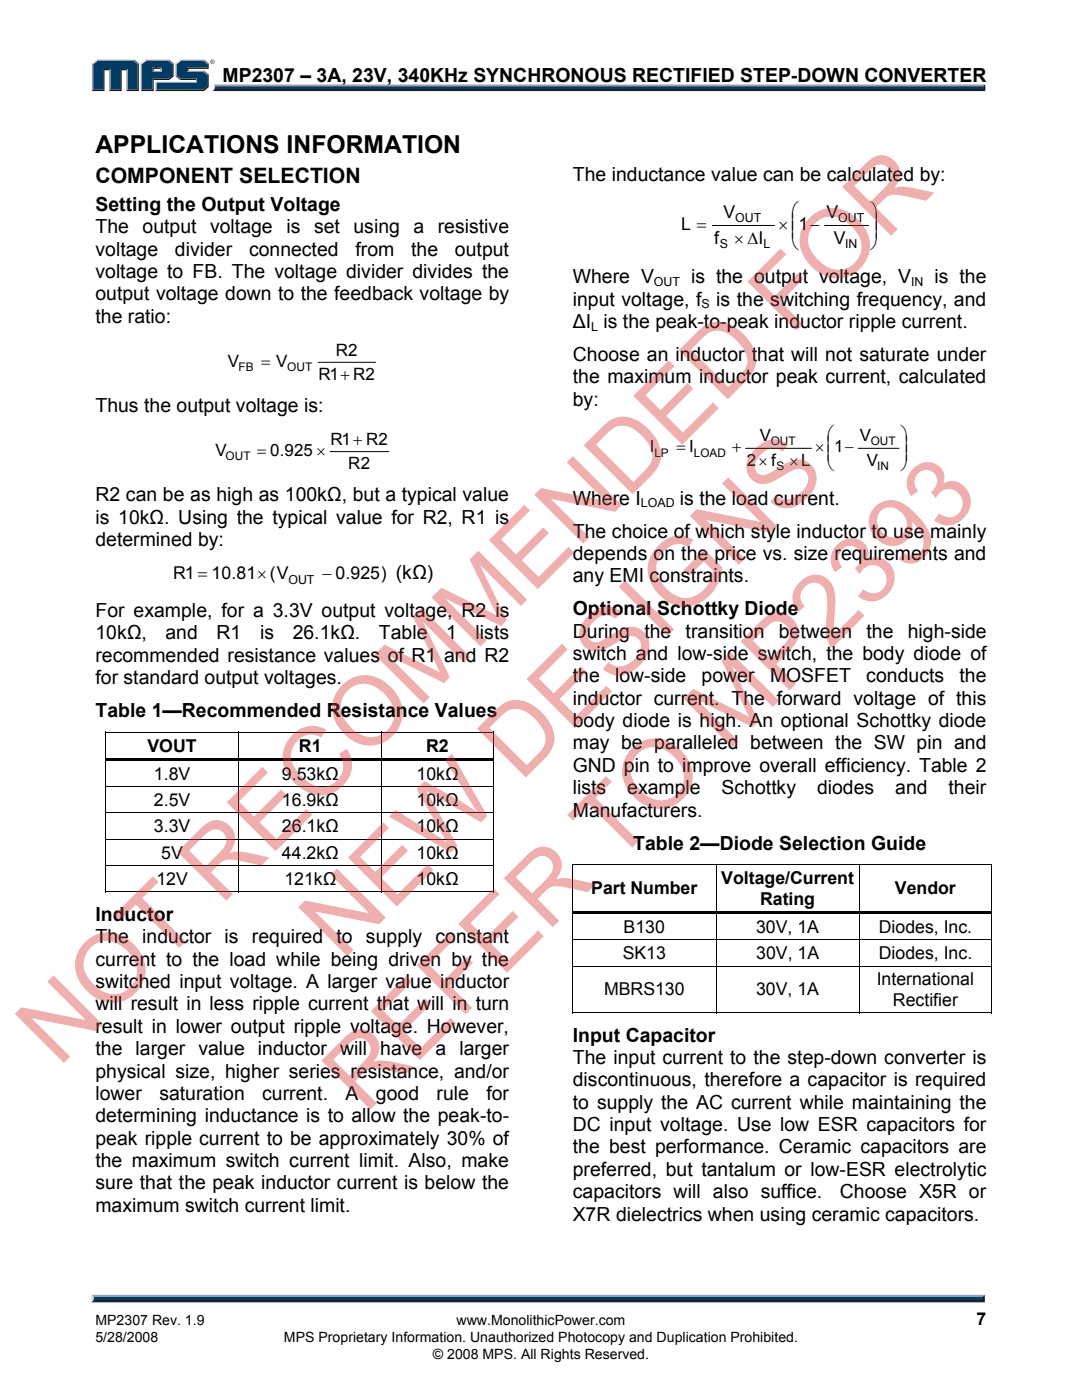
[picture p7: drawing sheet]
<svg xmlns="http://www.w3.org/2000/svg" width="216mm" height="279mm" viewBox="0 0 216 279" stroke-linecap="round" stroke-linejoin="round" font-family="sans-serif">
<defs><g id="words">
<g font-size="19.3" fill="#d92628">
<text x="68.3" y="191.9" transform="rotate(-45 68.3 191.9)">NEW DESIGNS</text>
<text x="11.7" y="213.2" transform="rotate(-45 11.7 213.2)">NOT RECOMMENDED FOR</text>
<text x="72.8" y="222.5" transform="rotate(-45 72.8 222.5)">REFER TO MP2393</text>
</g>
<text font-size="4.9" x="19" y="30.5">APPLICATIONS INFORMATION</text>
<text font-size="4.2" x="19" y="36.5">COMPONENT SELECTION</text>
<g font-size="3.9">
<text x="44.4" y="16.3">MP2307 – 3A, 23V, 340KHz SYNCHRONOUS RECTIFIED STEP-DOWN CONVERTER</text>
<text x="114.3" y="36.2">The inductance value can be calculated by:</text>
<text x="19" y="42.1">Setting the Output Voltage</text>
<text x="19" y="46.6">The</text>
<text x="28.4" y="46.6">output voltage</text>
<text x="57.1" y="46.6">is</text>
<text x="62.7" y="46.6">set</text>
<text x="70.5" y="46.6">using a</text>
<text x="87.4" y="46.6">resistive</text>
<text x="19" y="51.1">voltage</text>
<text x="34.9" y="51.1">divider</text>
<text x="49.7" y="51.1">connected</text>
<text x="70.9" y="51.1">from</text>
<text x="82" y="51.1">the</text>
<text x="90.8" y="51.1">output</text>
<text x="19" y="55.5">voltage to FB. The voltage divider divides the</text>
<text x="19" y="60">output voltage down to the feedback voltage by</text>
<text x="114.3" y="56.5">Where V</text>
<text x="137.9" y="56.5">is the output voltage, V</text>
<text x="186.5" y="56.5">is the</text>
<text x="19" y="64.4">the ratio:</text>
<text x="114.3" y="61">input voltage, f</text>
<text x="114.3" y="65.4">∆I is the peak-to-peak inductor ripple current.</text>
<text x="142.9" y="61">is the switching frequency, and</text>
<text x="114.3" y="72">Choose an inductor that will not saturate under</text>
<text x="114.3" y="76.5">the maximum inductor peak current, calculated</text>
<text x="19" y="82.3">Thus the output voltage is:</text>
<text x="114.3" y="81">by:</text>
<text x="19" y="100.1">R2 can be as high as 100kΩ, but a typical value</text>
<text x="114.3" y="100.7">Where I</text>
<text x="135.7" y="100.7">is the load current.</text>
<text x="19" y="104.5">is 10kΩ. Using the typical value for R2, R1 is</text>
<text x="114.3" y="107.3">The choice of which style inductor to use mainly</text>
<text x="19" y="109">determined by:</text>
<text x="114.3" y="111.8">depends on the price vs. size requirements and</text>
<text x="114.3" y="116.2">any EMI constraints.</text>
<text x="19.1" y="123.1">For example, for a 3.3V output voltage, R2 is</text>
<text x="114.3" y="122.8">Optional Schottky Diode</text>
<text x="19.1" y="127.6">10kΩ,</text>
<text x="33" y="127.6">and</text>
<text x="43.2" y="127.6">R1</text>
<text x="51.9" y="127.6">is</text>
<text x="58.4" y="127.6">26.1kΩ.</text>
<text x="75.6" y="127.6">Table</text>
<text x="89" y="127.6">1</text>
<text x="94.9" y="127.6">lists</text>
<text x="114.3" y="127.3">During</text>
<text x="114.3" y="131.7">switch and low-side switch, the body diode of</text>
<text x="128.6" y="127.3">the</text>
<text x="136.8" y="127.3">transition</text>
<text x="155.4" y="127.3">between</text>
<text x="172.9" y="127.3">the</text>
<text x="181.1" y="127.3">high-side</text>
<text x="19.1" y="132">recommended resistance values of R1 and R2</text>
<text x="19.1" y="136.5">for standard output voltages.</text>
<text x="114.3" y="136.2">the</text>
<text x="122.7" y="136.2">low-side</text>
<text x="140" y="136.2">power</text>
<text x="153.6" y="136.2">MOSFET</text>
<text x="172.9" y="136.2">conducts</text>
<text x="191.5" y="136.2">the</text>
<text x="19.1" y="143.1">Table 1—Recommended Resistance Values</text>
<text x="114.3" y="140.7">inductor current. The forward voltage of this</text>
<text x="114.3" y="145.1">body diode is high. An optional Schottky diode</text>
<text x="114.3" y="149.6">may be paralleled between the SW pin and</text>
<text x="114.3" y="154">GND pin to improve overall efficiency. Table 2</text>
<text x="114.3" y="158.5">lists</text>
<text x="125.2" y="158.5">example</text>
<text x="144" y="158.5">Schottky</text>
<text x="163" y="158.5">diodes</text>
<text x="178.6" y="158.5">and</text>
<text x="189.3" y="158.5">their</text>
<text x="114.3" y="163">Manufacturers.</text>
<text x="126.4" y="169.6">Table 2—Diode Selection Guide</text>
<text x="19" y="183.8">Inductor</text>
<text x="19" y="188.3">The inductor is required to supply constant</text>
<text x="19" y="192.7">current to the load while being driven by the</text>
<text x="19" y="197.2">switched input voltage. A larger value inductor</text>
<text x="19" y="201.7">will result in less ripple current that will in turn</text>
<text x="19" y="206.1">result in lower output ripple voltage. However,</text>
<text x="114.3" y="207.9">Input Capacitor</text>
<text x="19" y="210.6">the larger value inductor will have a larger</text>
<text x="19" y="215">physical size, higher series resistance, and/or</text>
<text x="114.3" y="212.4">The input current to the step-down converter is</text>
<text x="19" y="219.5">lower</text>
<text x="31.8" y="219.5">saturation</text>
<text x="52.3" y="219.5">current.</text>
<text x="68.9" y="219.5">A</text>
<text x="75" y="219.5">good</text>
<text x="87.1" y="219.5">rule</text>
<text x="97.1" y="219.5">for</text>
<text x="114.3" y="216.8">discontinuous, therefore a capacitor is required</text>
<text x="114.3" y="221.3">to supply the AC current while maintaining the</text>
<text x="19" y="224">determining inductance is to allow the peak-to-</text>
<text x="114.3" y="225.7">DC input voltage. Use low ESR capacitors for</text>
<text x="19" y="228.4">peak ripple current to be approximately 30% of</text>
<text x="19" y="232.9">the maximum switch current limit. Also, make</text>
<text x="114.3" y="230.2">the best performance. Ceramic capacitors are</text>
<text x="19" y="237.4">sure that the peak inductor current is below the</text>
<text x="114.3" y="234.7">preferred, but tantalum or low-ESR electrolytic</text>
<text x="114.3" y="239.1">capacitors will also suffice.</text>
<text x="167.6" y="239.1">Choose X5R or</text>
<text x="19" y="241.8">maximum switch current limit.</text>
<text x="114.3" y="243.6">X7R dielectrics when using ceramic capacitors.</text>
</g>
<g font-size="3.5">
<text x="135.9" y="45.9">L =</text>
<text x="144.3" y="43.4">V</text>
<text x="155.3" y="45.9">× ⎜1−</text>
<text x="157.9" y="47.3">⎜</text>
<text x="157.9" y="43.3">⎛</text>
<text x="164.9" y="43.4">V</text>
<text x="173.7" y="47.3">⎟</text>
<text x="173.7" y="45.6">⎟</text>
<text x="173.7" y="43.3">⎞</text>
<text x="142.5" y="48.7">f</text>
<text x="146.5" y="48.7">× ∆I</text>
<text x="157.9" y="49.6">⎝</text>
<text x="166.4" y="48.7">V</text>
<text x="173.7" y="49.6">⎠</text>
<text x="34.6" y="115.6">R1 = 10.81× (V</text>
<text x="64.3" y="115.6">− 0.925) (kΩ)</text>
<text x="29.4" y="150">VOUT</text>
<text x="30.7" y="155.6">1.8V</text>
<text x="56.3" y="155.6">9.53kΩ</text>
<text x="59.6" y="150">R1</text>
<text x="83.1" y="155.6">10kΩ</text>
<text x="85" y="150">R2</text>
<text x="30.7" y="160.8">2.5V</text>
<text x="56.3" y="160.8">16.9kΩ</text>
<text x="83.1" y="160.8">10kΩ</text>
<text x="30.7" y="166.1">3.3V</text>
<text x="56.3" y="166.1">26.1kΩ</text>
<text x="83.1" y="166.1">10kΩ</text>
<text x="32.2" y="171.4">5V</text>
<text x="56.3" y="171.4">44.2kΩ</text>
<text x="83.1" y="171.4">10kΩ</text>
<text x="31.2" y="176.6">12V</text>
<text x="56.8" y="176.6">121kΩ</text>
<text x="83.1" y="176.6">10kΩ</text>
<text x="118" y="178.5">Part Number</text>
<text x="143.9" y="176.5">Voltage/Current</text>
<text x="178.6" y="178.5">Vendor</text>
<text x="151.7" y="180.6">Rating</text>
<text x="124.2" y="191.4">SK13</text>
<text x="124.4" y="186.1">B130</text>
<text x="150.9" y="186.1">30V, 1A</text>
<text x="150.9" y="191.4">30V, 1A</text>
<text x="175.4" y="186.1">Diodes, Inc.</text>
<text x="175.4" y="191.4">Diodes, Inc.</text>
<text x="174.9" y="196.7">International</text>
<text x="120.5" y="198.7">MBRS130</text>
<text x="150.9" y="198.7">30V, 1A</text>
<text x="178.2" y="200.7">Rectifier</text>
<text x="194.9" y="264.5">7</text>
</g>
<g font-size="3.4">
<text x="67" y="71">R2</text>
<text x="45.4" y="73.2">V</text>
<text x="52.1" y="73.2">= V</text>
<text x="63.6" y="75.8">R1+ R2</text>
<text x="65.9" y="88.8">R1+ R2</text>
<text x="151.6" y="88">V</text>
<text x="165.1" y="87.9">⎛</text>
<text x="171.6" y="88">V</text>
<text x="179.8" y="87.9">⎞</text>
<text x="43" y="91">V</text>
<text x="51.3" y="91">= 0.925 ×</text>
<text x="69.5" y="93.6">R2</text>
<text x="129.7" y="90.3">I</text>
<text x="135" y="90.3">= I</text>
<text x="146.1" y="90.3">+</text>
<text x="149" y="92.9">2× f</text>
<text x="157.5" y="92.9">×L</text>
<text x="162.6" y="90.3">× ⎜1−</text>
<text x="165.1" y="91.7">⎜</text>
<text x="165.1" y="93.9">⎝</text>
<text x="173" y="92.9">V</text>
<text x="179.8" y="91.7">⎟</text>
<text x="179.8" y="90">⎟</text>
<text x="179.8" y="93.9">⎠</text>
</g>
<g font-size="2.8">
<text x="19" y="267.9">5/28/2008</text>
<text x="19" y="264.5">MP2307 Rev. 1.9</text>
<text x="56.7" y="267.9">MPS Proprietary Information. Unauthorized Photocopy and Duplication Prohibited.</text>
<text x="91.1" y="264.5">www.MonolithicPower.com</text>
<text x="86.4" y="271.1">© 2008 MPS. All Rights Reserved.</text>
</g>
<g font-size="2.5">
<text x="146.7" y="44.3">OUT</text>
<text x="167.3" y="44.3">OUT</text>
<text x="143.6" y="49.6">S</text>
<text x="152.3" y="49.6">L</text>
<text x="168.6" y="49.6">IN</text>
<text x="130.5" y="57.1">OUT</text>
<text x="181.8" y="57.1">IN</text>
<text x="118" y="66">L</text>
<text x="140" y="61.5">S</text>
<text x="127.9" y="101.2">LOAD</text>
<text x="57.6" y="116.5">OUT</text>
</g>
<g font-size="2.4">
<text x="47.6" y="74">FB</text>
<text x="57.3" y="74">OUT</text>
<text x="45" y="91.8">OUT</text>
</g>
<g font-size="2.3">
<text x="153.8" y="88.8">OUT</text>
<text x="173.7" y="88.8">OUT</text>
<text x="130.6" y="91.1">LP</text>
<text x="138.5" y="91.1">LOAD</text>
<text x="154.9" y="93.8">S</text>
<text x="175" y="93.8">IN</text>
</g>
</g></defs>
<path d="M18.7 259.2h177.4l.4 .7h-178.3z" fill="#231f20"/>
<path d="M18.3 258.4h178.2l-.4 .8h-177.4z" fill="#94a0b9"/>
<path d="M196.5 258.4v1.5l-.4-.4v-.6z" fill="#001339"/>
<path d="M18.7 258.9h177.4v.6h-177.4z" fill="#003b63"/>
<path d="M18.2 258.4l.5 .5v.5l-.5 .5z" fill="#dcddde"/>
<path d="M42.7 16.9h153.9l-.4 .6h-153.4z" fill="#94a0b9"/>
<path d="M42.8 17.5h153.4l.4 .7h-154.3l.4-.3z" fill="#231f20"/>
<path d="M196.2 17.3l.4-.4v1.3l-.4-.4z" fill="#001339"/>
<path d="M42.9 17.3h153.3v.5h-153.4z" fill="#003b63"/>
<path d="M42.7 16.9l.2 .5a.79 .79 0 0 1-.6 .8l.1-.1a1.24 1.24 0 0 0 .3-1.2z" fill="#dcddde"/>
<path d="M30.4 14.4l.3-.3h1.3l.3 .3z" fill="#94a0b9"/>
<g fill="#003b63">
<path d="M18.6 12.8l.8-.6h7.2l.8 .6v5.1h-2v-4.1h-1.4v4.1h-2v-4.1h-1.4v4.1h-2z"/>
<path d="M28.3 12.8l.8-.6h2.2v1.3h-.9v.9h1.9v-.9h-1.3v-1.3h2.6l.8 .6v2.3l-.8 .6h-3.2v2.2h-2.1z"/>
<path d="M31.3 16.6h8v-.9h-3.2l-.9-.6v-2.3l.9-.6h4.4l.9 .6v.7h-4.1v.9h3.2l.9 .6v2.2l-.9 .7h-9.2z"/>
</g>
<path d="M35.9 12h4.8" fill="none" stroke="#94a0b9" stroke-width=".27"/>
<path d="M35 12.6l.9-.7 .2 .3-.8 .6z" fill="#dcddde"/>
<path d="M35.1 12.6v2.7" fill="none" stroke="#94a0b9" stroke-width=".27"/>
<path d="M35 15.3l.3-.2 .8 .6-.2 .3z" fill="#547194"/>
<path d="M35.9 15.8h3.4" fill="none" stroke="#001339" stroke-width=".27"/>
<g fill="#94a0b9">
<path d="M31 16.3h8.1v-.3l.2-.3v.9h-8z"/>
<path d="M31 16.3l.3 .3v1.3l-.3 .3z"/>
</g>
<path d="M37.3 13.5h4.1v-.7l.2-.2v1.2h-4v.3l-.3 .3z" fill="#001339"/>
<path d="M37.3 14.2h3.4" fill="none" stroke="#94a0b9" stroke-width=".27"/>
<path d="M40.7 14.1l.9 .7-.2 .2-.9-.6z" fill="#547194"/>
<g fill="#001339">
<path d="M31 18.2l.3-.3h9.2l.9-.7v-2.2l.2-.2v2.6l-.9 .8z"/>
<path d="M30.4 15.7h3.2l.8-.6v-2.3l.2-.2v2.7l-.9 .7h-3v2.2h-2.6l.2-.3h2.1z"/>
</g>
<path d="M33.7 11.9l.9 .7-.2 .2-.8-.6z" fill="#547194"/>
<path d="M29 12h4.7" fill="none" stroke="#94a0b9" stroke-width=".27"/>
<path d="M28.1 12.6l.9-.7 .1 .3-.8 .6z" fill="#dcddde"/>
<path d="M28.2 12.6v5.6" fill="none" stroke="#94a0b9" stroke-width=".27"/>
<path d="M32 13.8l.3-.3v.9l-.3-.3z" fill="#94a0b9"/>
<g fill="#001339">
<path d="M30.4 13.5h1.9l-.3 .3h-1.3v.3l-.3 .3z"/>
<path d="M27.4 12.8l.3-.2v5.6h-2.5l.2-.3h2z"/>
</g>
<path d="M26.8 11.9l.9 .7-.3 .2-.8-.6z" fill="#547194"/>
<path d="M19.2 12h7.6" fill="none" stroke="#94a0b9" stroke-width=".27"/>
<path d="M18.3 12.6l.9-.7 .2 .3-.8 .6z" fill="#dcddde"/>
<path d="M18.5 12.6v5.6" fill="none" stroke="#94a0b9" stroke-width=".27"/>
<path d="M20.6 13.8h1.4l-.2 .2h-.9v4.2h-2.6l.3-.3h2z" fill="#001339"/>
<path d="M21.9 13.8v4.4" fill="none" stroke="#94a0b9" stroke-width=".27"/>
<path d="M24 13.8h1.4l-.2 .2h-.9v4.2h-2.5l.2-.3h2z" fill="#001339"/>
<path d="M25.3 13.8v4.4" fill="none" stroke="#94a0b9" stroke-width=".27"/>
<path d="M40.7 11.9l.9 .7-.2 .2-.9-.6z" fill="#547194"/>
<path d="M41.9 12.3a.45 .45 0 0 1 .9 0 .45 .45 0 0 1-.9 0zM42 12.3a.37 .37 0 0 0 .7 0 .37 .37 0 0 0-.7 0zM42.2 12.1l.3 .1 .1 .4-.3-.2-.1 .2zM42.3 12.2v.1h.1z" fill="#231f20"/>
<g fill="none" stroke="#000" stroke-width=".2">
<path d="M142.2 45h12.3M164.5 45h8.8M63.5 72.3h11.5M65.9 90.1h11.7M148.8 89.5h13.1M171.2 89.5h8.2M21 146.1h26.5M21 146.7v4.6M21 152.3v4.6M21 157.6v4.6M21.1 157h26.4M47.6 146.7v4.6"/>
<path d="M47.6 152.3v4.6M47.6 157.6v4.6M47.7 146.1h28.4M47.7 157h28.4M76.2 146.7v4.6M76.2 152.3v4.6M76.2 157.6v4.6M76.3 146.1h22M76.3 157h22M98.4 146.7v4.6M98.4 152.3v4.6M98.4 157.6v4.6"/>
<path d="M21 178h26.5M21 162.9v4.5M21 168.1v4.6M21 173.4v4.7M21.1 162.2h26.4M21.1 167.5h26.4M21.1 172.7h26.4M47.6 162.9v4.5M47.6 168.1v4.6M47.6 173.4v4.7M47.7 162.2h28.4M47.7 167.5h28.4"/>
<path d="M47.7 172.7h28.4M47.7 178h28.4M76.2 162.9v4.5M76.2 168.1v4.6M76.2 173.4v4.7M76.3 162.2h22M76.3 167.5h22M76.3 172.7h22M76.3 178h22M98.4 162.9v4.5M98.4 168.1v4.6M98.4 173.4v4.7"/>
<path d="M114.2 172.6h28.6M114.3 173.2v8.6M142.9 173.2v8.6M143 172.6h28.4M171.5 173.2v8.6M171.5 172.6h26.3M197.9 173.2v8.6M114.3 182.9v4.5M114.3 188.1v4.6M114.3 193.4v8.8M114.4 187.5h28.4M114.4 192.8h28.4"/>
<path d="M142.9 182.9v4.5M142.9 188.1v4.6M142.9 193.4v8.8M143 187.5h28.4M143 192.8h28.4M171.5 182.9v4.5M171.5 188.1v4.6M171.5 193.4v8.8M171.5 187.5h26.3M171.5 192.8h26.3M197.9 182.9v4.5M197.9 188.1v4.6"/>
<path d="M197.9 193.4v8.8M114.2 202.1h28.6M143 202.1h28.4M171.5 202.1h26.3"/>
</g>
<g fill="#000">
<path d="M21 146h.1v.7h-.1zM21 151.3h.1v1h-.1zM21 156.9h.1v.7h-.1zM21.1 151.3h26.4v.5h-26.4zM47.5 146h.2v.7h-.2zM47.5 151.8h.2v.5h-.2zM47.5 151.3h28.6v.5h-28.6zM47.5 156.9h.2v.7h-.2zM76.1 146h.2v.7h-.2zM76.1 151.8h.2v.5h-.2zM76.1 151.3h22.2v.5h-22.2zM76.1 156.9h.2v.7h-.2z"/>
<path d="M98.3 146h.2v.7h-.2zM98.3 146h.2v.2h-.2zM98.3 151.3h.2v1h-.2zM98.3 156.9h.2v.7h-.2zM21 162.2h.1v.7h-.1zM21 167.4h.1v.7h-.1zM21 172.7h.1v.7h-.1zM47.5 162.2h.2v.7h-.2zM47.5 167.4h.2v.7h-.2zM47.5 172.7h.2v.7h-.2zM76.1 162.2h.2v.7h-.2zM76.1 167.4h.2v.7h-.2z"/>
<path d="M76.1 172.7h.2v.7h-.2zM98.3 162.2h.2v.7h-.2zM98.3 167.4h.2v.7h-.2zM98.3 172.7h.2v.7h-.2zM98.3 177.9h.2v.2h-.2zM114.2 172.5h.2v.7h-.2zM142.8 172.5h.2v.7h-.2zM171.4 172.5h.1v.7h-.1zM197.8 172.5h.2v.7h-.2zM197.8 172.5h.2v.2h-.2zM114.2 181.8h.2v1.1h-.2zM114.2 187.4h.2v.7h-.2z"/>
<path d="M114.2 192.7h.2v.7h-.2zM114.4 181.8h28.4v.6h-28.4zM142.8 182.4h.2v.5h-.2zM142.8 181.8h28.6v.6h-28.6zM142.8 187.4h.2v.7h-.2zM142.8 192.7h.2v.7h-.2zM171.4 182.4h.1v.5h-.1zM171.4 181.8h26.4v.6h-26.4zM171.4 187.4h.1v.7h-.1zM171.4 192.7h.1v.7h-.1zM197.8 181.8h.2v1.1h-.2zM197.8 187.4h.2v.7h-.2z"/>
<path d="M197.8 192.7h.2v.7h-.2zM197.8 202h.2v.2h-.2z"/>
</g>
<use href="#words"/>
</svg>
